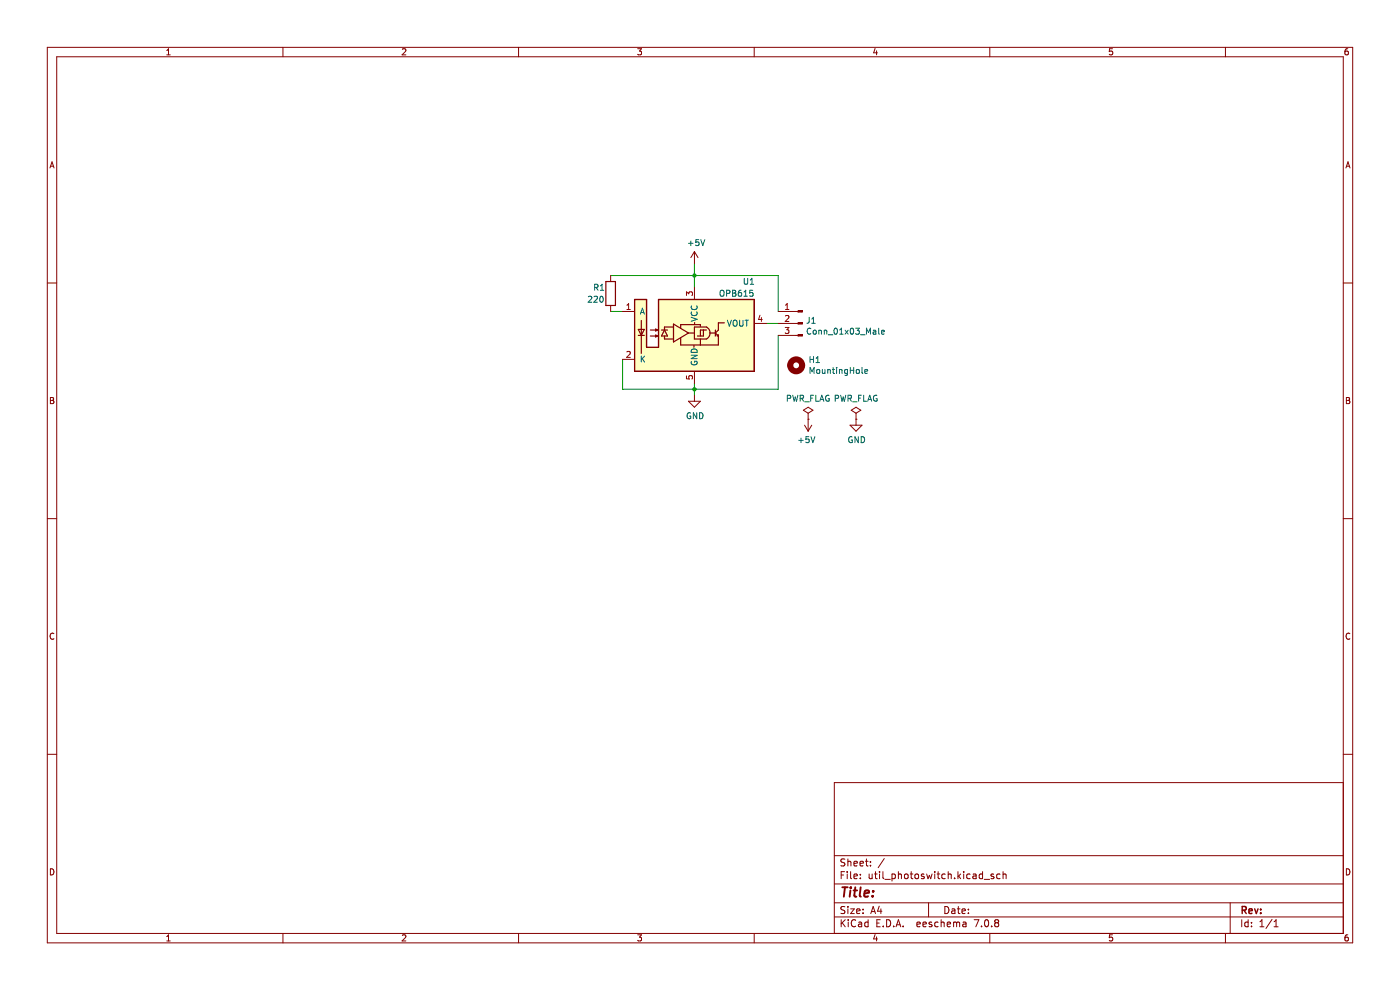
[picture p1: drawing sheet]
<svg xmlns="http://www.w3.org/2000/svg" width="297mm" height="210mm" viewBox="0 0 297 210" stroke-linecap="round" stroke-linejoin="round" font-family="sans-serif">
<g fill="none" stroke="#840000" stroke-width=".21">
<path d="M10 10h277v190h-277zM12 12h273v186h-273zM35.4 11.6h.7M35.4 10.7l.3-.4v1.3M60 10v2M85.4 10.5l.5-.2 .2 .4-.8 .9h.8M110 10v2M135.3 10.3h.8l-.4 .5 .3 .2v.5l-.2 .1-.5-.1M160 10v2M185.6 10.3l-.3 .9h.8M186 10.8v.8M210 10v2"/>
<path d="M236 10.3h-.6l-.1 .7 .6-.1 .1 .6-.2 .1-.5-.1M260 10v2M285.9 10.3l-.3 .1-.2 .2-.1 .8 .3 .2 .4-.1-.1-.6-.3-.1-.3 .3M10.6 35.6l.4-1.3 .5 1.3M10.7 35.3h.6M285.5 35.6l.5-1.3 .4 1.3M285.7 35.3h.6M10 60h2M285 60h2M10.7 84.3h.4l.3 .3-.3 .3 .3 .2v.3l-.2 .2h-.5zM10.7 84.9h.4M285.6 84.3h.5l.2 .3-.2 .3 .2 .2 .1 .3-.3 .2h-.5z"/>
<path d="M285.6 84.9h.5M10 110h2M285 110h2M11.4 134.4a.58 .58 0 0 0-.8 .6 .58 .58 0 0 0 .8 .5M286.4 134.4a.58 .58 0 0 0-.8 .6 .58 .58 0 0 0 .8 .5M10 160h2M285 166h-108v32M285 160h2M10.7 184.3a.66 .66 0 0 1 .7 .6 .66 .66 0 0 1-.7 .7zM35.4 198.7l.3-.4v1.3M35.4 199.6h.7M60 198v2"/>
<path d="M85.4 198.4l.5-.1 .2 .4-.8 .9h.8M110 198v2M135.3 198.3h.8l-.4 .5 .3 .1v.6l-.2 .1-.5-.1M160 198v2M177 194.5h108M177 191.5h108M177 187.5h108M177 181.5h108M178.4 195.1v1.5M178.4 185.6h.5M178.7 195.7l.6 .9M179.2 184.9h-.8v1.5"/>
<path d="M179.2 192.4l-.5-.1-.3 .1v.5l.7 .2 .1 .4-.3 .3-.5-.1M179.2 182.3l-.5-.1-.3 .1v.5l.7 .3 .1 .3-.3 .3-.5-.1M179.3 195.1l-.9 .8M179.7 184.9v.1M179.7 185.4v1M179.9 182.2v1.5M179.9 192.3v.1M179.9 192.8v1M179.9 182.8l.2-.1 .3 .1 .1 .9M179.9 195.1v.1M179.9 195.6v1M180.4 192.8h.8l-.8 1h.8"/>
<path d="M180.4 184.9v1.3l.3 .2M181.2 185.9l.7-.2-.1-.2-.4-.1-.2 .2v.7h.6M181.2 183.2l.7-.1-.1-.3-.4-.1-.2 .2v.7h.6M181.5 195.2a.71 .71 0 0 0-1 .5 .71 .71 0 0 0 .7 .9l.3-.2M181.7 193.3l.7-.2v-.2l-.5-.1-.2 .2 .1 .7h.6M182.2 195.7h.5l.1 .9M182.4 183.2l.8-.1-.1-.3-.4-.1-.3 .2 .1 .7h.6M182.5 186.2v.2M182.5 185.5v.1M182.8 195.9l-.5 .1-.2 .2 .2 .4 .5-.1M183.1 192.9v.1M183.1 193.6v.2"/>
<path d="M183.6 182.7h.6M183.8 182.2v1.3l.4 .2M184.2 195.7l-.5-.1-.3 .3 .2 .6h.6M184.2 195.1v1.5M184.4 185.4v.9l.4 .1 .2-.2M184.7 183.5v.2M184.7 182.8v.1M184.7 193.8l.5-1.5 .5 1.5M184.9 193.4h.7M185 185.4v1M185.5 185.4h.6M185.6 198.2l-.3 1h.8"/>
<path d="M185.7 184.9v1.3l.4 .2M186 198.7v.9M186 195.8h.5M186.5 192.2l-.3 1.1h.9M186.6 184.9v.1M186.6 185.4v1M186.7 195.1h-.7v1.5h.7M186.9 192.8v1M187.3 184.9v1.3l.2 .2M187.4 196.4v.2M187.6 182.1l-1.3 1.9M187.7 186.5h1.2"/>
<path d="M188.1 195.1a.76 .76 0 0 1 .9 .7 .76 .76 0 0 1-.9 .8zM189.2 185.5l.5-.1 .2 .3-.1 .6h-.6M189.2 185.4v1.5M189.6 196.4v.2M190.1 196.6l.5-1.5 .5 1.5M190.2 196.2h.7M190.6 185.5l.2-.1 .4 .1v.9M190.6 184.9v1.5M191.6 196.4v.2M192 185.5l.4-.1 .3 .3v.4l-.3 .3-.4-.1-.1-.2zM193.1 185.4h.6M193.3 184.9v1.3l.4 .2"/>
<path d="M194.2 185.5l.2-.1 .4 .1 .1 .6-.2 .2-.3 .1-.2-.2zM194.5 196.1l.7-.2v-.2l-.5-.1-.2 .2 .1 .7h.6M195.8 196.1l.7-.2-.1-.2-.4-.1-.2 .2 .1 .7h.5M196 185.5l-.3-.1-.3 .2 .1 .2 .5 .2v.3h-.6M196.6 185.4l.3 1 .3-.7 .2 .7 .3-1M197 191.5v3M197.7 195.7l-.4-.1-.2 .2 .1 .2 .5 .2v.3h-.6M198.3 184.9v.1M198.3 185.4v1M198.8 185.4h.6M199 184.9v1.3l.4 .2M199 195.7l-.4-.1-.3 .3 .1 .6h.6"/>
<path d="M199.7 195.7l.2-.1 .3 .1 .1 .9M199.7 195.1v1.5M200.4 192.3a.76 .76 0 0 1 .9 .7 .76 .76 0 0 1-.9 .8zM200.5 185.5l-.4-.1-.3 .3 .1 .6h.6M200.9 196.1l.8-.2-.1-.2-.4-.1-.3 .2 .1 .7h.6M201.2 185.5l.2-.1 .3 .1 .1 .9M201.2 184.9v1.5M201.9 192.9h.6l.1 .9M202.3 195.7l.4-.1 .2 .2M202.3 195.6v1M202.5 186.2v.2M202.6 193.1l-.5 .1-.2 .2 .2 .4 .5-.1"/>
<path d="M202.9 195.8l.3-.2 .3 .1 .1 .9M202.9 195.8v.8M203.1 192.8h.6M203.2 184.9v1.5M203.3 192.3v1.3l.4 .2M203.4 185.8l.4 .6M203.8 185.4l-.6 .6M204.1 193.3l.7-.2-.1-.2-.4-.1-.2 .2 .1 .7h.5M204.3 195.7h.6v.9M204.4 184.9v.1M204.4 185.4v1M204.9 195.9l-.5 .1-.2 .2 .2 .4 .5-.1"/>
<path d="M205.4 193.6v.2M205.4 192.9v.1M205.8 185.5l-.4-.1-.3 .3 .1 .6h.6M206.4 185.5h.6l.1 .9M206.7 195.1h1l-.7 1.5M207.1 185.7l-.5 .1-.2 .2 .2 .4 .5-.1M208.2 196.4v.2M208.4 185.5l-.4-.1-.3 .3 .2 .6h.5M208.4 184.9v1.5M208.8 186.5h1.1M209 195.2l.2-.1a.8 .8 0 0 1 .5 .7 .8 .8 0 0 1-.5 .8l-.3-.6zM210 198v2"/>
<path d="M210.4 196.4v.2M210.8 185.5l-.4-.1-.2 .2 .1 .2 .5 .2v.3h-.6M211.3 195.7l-.3 .3v.3l.3 .3 .4-.1 .2-.2-.1-.4-.2-.2M211.3 195.7l-.3-.3 .3-.3 .4 .1 .2 .2-.3 .3M211.3 195.7h.3M212.2 185.5l-.5-.1-.3 .3 .2 .6h.6M212.8 185.5l.2-.1 .4 .1v.9M212.8 184.9v1.5M236 198.3h-.6l-.1 .6h.6l.1 .6-.2 .1-.5-.1M260 198v2M261 191.5v6.5M263.4 195.1v1.5"/>
<path d="M264.8 195.7l-.4-.1-.3 .3 .1 .6h.6M264.8 195.1v1.5M265.5 196.4v.2M265.5 195.7v.1M267.3 196.6h.8M267.3 195.5l.4-.4v1.5M269.9 195l-1.3 1.9M270.3 196.6h.8M270.3 195.5l.4-.4v1.5M285.6 184.3a.66 .66 0 0 1 .8 .6 .66 .66 0 0 1-.8 .7zM285.9 198.3l-.3 .1-.2 .2-.1 .7 .3 .3 .4-.1-.1-.6-.3-.1-.3 .2"/>
</g>
<path d="M263.5 193.1l.7-.1 .2-.2-.1-.4-.8-.1v1.5M263.9 193.1l.5 .7M265 193.3l.7-.2-.1-.2-.4-.1-.2 .2v.7h.6M266.2 192.8l.3 1 .4-1M267.5 193.6v.2M267.5 192.9v.1" fill="none" stroke="#840000" stroke-width=".3"/>
<path d="M178.7 188.2h1.1M179.3 188.2l-.3 2M180.4 188.9l-.2 1.3M180.5 188.2v.2M181.1 188.9h.7M181.4 188.2l-.2 1.7 .1 .2 .4 .1M182.6 188.2l-.2 1.7 .2 .3M183.4 189.5l.9-.1v-.4h-.8l-.2 .9 .3 .3 .6-.1M185.1 190v.2M185.3 189l-.1 .2" fill="none" stroke="#840000" stroke-width=".4"/>
<path d="M134.6 63.5h2.6v10.2h2.5v-10.2h20.3v15.3h-25.4z" fill-rule="evenodd" fill="#ffffc2"/>
<path d="M134.6 63.5h2.6v10.2h2.5v-10.2h20.3v15.3h-25.4z" fill="none" stroke="#840000" stroke-width=".25"/>
<path d="M129.5 58.5h35.6v7.6M147.3 55.9v5.1M129.5 66.1h2.6M162.6 68.6h2.5M165.1 71.1v11.5h-33v-6.4M147.3 81.3v2.5" fill="none" stroke="#009600" stroke-width=".21"/>
<path d="M168.9 71.1h.4M168.9 68.6h.4M168.9 66.1h.4M170.7 90.2l.7 1.3M171.4 88.9v2.6M172.2 90.2l-.8 1.3M180.3 90.2h2.6l-1.3 1.3zM180.6 87l1-.6 1 .6-1 .7zM181.6 88.9h.1M181.6 87.7v2.5" fill="none" stroke="#840000" stroke-width=".21"/>
<g fill="none" stroke="#006464" stroke-width=".21">
<path d="M169.4 93.4h1M169.9 92.9v1M171.6 92.6h-.6l-.1 .6h.6l.1 .6-.2 .1-.5-.1M172 92.6l.5 1.3 .4-1.3M177.2 84.5l.6-.1 .1-.4-.7-.2v1.3M178.3 83.8l.3 1.3 .3-.9 .2 .9 .3-1.3M179.9 84.5l.6-.1 .1-.4-.7-.2v1.3M180.2 84.5l.4 .6M180.8 92.7a.58 .58 0 0 0-.8 .6 .58 .58 0 0 0 .8 .5v-.4h-.2M180.9 85.2h.9M182.1 92.6v1.3l-.7-1.3v1.3M182.1 84.4h.5"/>
<path d="M182.7 92.6a.64 .64 0 0 1 .7 .7 .64 .64 0 0 1-.7 .6zM182.7 83.8h-.6v1.3M183.2 83.8v1.3h.6M184.1 85.1l.4-1.3 .4 1.3M184.2 84.7h.6M186 83.9a.58 .58 0 0 0-.7 .6 .58 .58 0 0 0 .8 .5v-.4h-.3"/>
</g>
<path d="M169.3 71h.9v.3h-.9z" fill-rule="evenodd" fill="#840000"/>
<path d="M169.3 71h.9v.3h-.9z" fill="none" stroke="#840000" stroke-width=".21"/>
<path d="M169.3 68.5h.9v.2h-.9z" fill-rule="evenodd" fill="#840000"/>
<path d="M169.3 68.5h.9v.2h-.9z" fill="none" stroke="#840000" stroke-width=".21"/>
<path d="M169.3 65.9h.9v.3h-.9z" fill-rule="evenodd" fill="#840000"/>
<g fill="none" stroke="#840000" stroke-width=".21">
<path d="M129.5 58.5v1.2M147.3 53.4l-.7 1.2M147.3 53.4v2.5M147.3 53.4l.8 1.2M129.5 64.8v1.3M132.1 66.1h2.5M132.1 76.2h2.5M147.3 61v2.5M147.3 78.8v2.5M160 68.6h2.6M165.1 66.1h3.8M165.1 68.6h3.8"/>
<path d="M165.1 71.1h3.8M169.3 65.9h.9v.3h-.9zM146 85.1h2.6l-1.3 1.3zM147.3 83.8v1.3M170.4 87l1-.6 1.1 .6-1.1 .7zM171.4 88.9h.1M171.4 87.7v1.2"/>
</g>
<path d="M133 65.7h.7M133 64.7l.4-.3v1.3M133 74.7l.5-.2 .2 .4-.8 .9h.8M145.6 62.7v-.8l.5 .4 .1-.3h.6l.1 .1-.1 .6M145.6 79.7v.6l.6 .1v-.6l.6-.1 .1 .2-.1 .5M161.2 66.9l-.3 .9h.8M161.5 67.3v.9M166.6 69.5h.8l-.5 .4 .4 .2v.5l-.2 .1-.5-.1M166.6 65.7h.8M166.6 64.7l.4-.3v1.3M166.6 67l.5-.1 .3 .4-.8 .9h.8" fill="none" stroke="#a90000" stroke-width=".21"/>
<g fill="none" stroke="#006464" stroke-width=".21">
<path d="M146.1 51.6h.9M146.6 51.1v1M148.2 50.8h-.6v.6h.6v.6l-.1 .1-.5-.1M148.7 50.8l.4 1.3 .4-1.3M157.9 59v1.1l.2 .2 .4-.1 .1-.1v-1.1M159.2 59.4l.3-.4v1.3M124.8 63l.5-.2 .2 .4-.7 .9h.7M126 63l.5-.2 .3 .4-.8 .9h.8M126.1 61l.7-.1v-.5l-.7-.1v1.3M126.5 61l.4 .6M127.4 63l.1-.2a.68 .68 0 0 1 .5 .7 .68 .68 0 0 1-.5 .6l-.3-.5zM127.4 61.6h.7"/>
<path d="M127.4 60.7l.3-.4v1.3M135.9 66.6l.4-1.2 .4 1.2M136 66.3h.6M136 75.5v1.3M136.2 76.1l.6 .7M136.8 75.5l-.8 .8M146.6 67.3l1.3 .4-1.3 .5M146.6 75.4h1.3l-1.3 .7h1.3M146.7 74.3a.68 .68 0 0 1 .8-.2 .68 .68 0 0 1 .4 .6h-1.3zM146.7 76.7a.58 .58 0 0 0 .6 .7 .58 .58 0 0 0 .5-.8h-.4v.3M146.7 66.2a.56 .56 0 0 0 .6 .8 .56 .56 0 0 0 .5-.8M146.7 64.9a.56 .56 0 0 0 .6 .8 .56 .56 0 0 0 .5-.8"/>
<path d="M152.8 61.8l.3-.2a.43 .43 0 0 1 .5 .4v.4a.42 .42 0 0 1-.4 .5 .42 .42 0 0 1-.4-.5zM154.1 62.2h.6l.1-.5-.7-.1v1.2M154.3 67.9l.4 1.3 .5-1.3M155.4 61.6h.4l.3 .2-.3 .4 .3 .1v.3l-.2 .2h-.5zM155.4 62.2h.4M155.6 68.1l.2-.2a.43 .43 0 0 1 .6 .4v.5a.42 .42 0 0 1-.5 .4 .42 .42 0 0 1-.4-.4zM156.9 67.9v1l.2 .3 .4-.1 .1-.2v-1M157.2 61.6h-.3l-.2 .3-.1 .7 .3 .2 .4-.1-.1-.6h-.3l-.3 .2M157.8 62.8h.8M157.8 61.9l.4-.3v1.2M158.1 67.9h.7M158.4 67.9v1.3"/>
<path d="M159.2 60.3h.7M159.7 61.6h-.6l-.1 .6 .6-.1 .1 .6-.2 .1-.5-.1M171.7 67.3l-.1 1.1-.4 .2M171.9 75.6v1.3M171.9 79.2v-1.3l.4 1 .4-1v1.3M171.9 76.2h.7M172 69.7a.56 .56 0 0 0-.8 .6 .56 .56 0 0 0 .8 .5M172.2 68.6h.7M172.2 67.7l.4-.4v1.3M172.6 70.2l.1-.2 .4 .2v.6h-.5zM172.6 75.6v1.3M173.1 76.9h.8"/>
<path d="M173.1 76l.4-.4v1.3M173.3 78.5l.2-.1 .4 .1-.1 .7-.5-.1zM173.7 70.2l.5-.1 .1 .8M173.7 70v.9M174.5 78.4v.8l.5-.1M174.9 70.2l.4-.1 .1 .8M174.9 70v.9M175 78.4v.8M175.6 78.5l.5-.1v.8M175.6 78.4v.8M175.7 71h1M176.6 78.4h.5"/>
<path d="M176.8 77.9v1.1l.3 .2M177 69.7l.2-.1a.68 .68 0 0 1 .5 .7 .68 .68 0 0 1-.5 .6l-.3-.5zM177.5 77.9v.2M177.5 78.4v.8M178.1 78.5l.5-.1v.8M178.1 78.4v.8M178.1 70.9h.8M178.1 70l.4-.4v1.3M179.3 70l.6 .9M179.8 78.4v1l-.3 .2h-.3M179.8 78.4h-.4l-.2 .2 .1 .6h.5M179.9 70l-.6 .9"/>
<path d="M180.4 77.9v1.3M180.4 78.6h.7M180.5 69.7l.2-.1a.68 .68 0 0 1 .4 .7 .68 .68 0 0 1-.4 .6l-.3-.5zM181.1 77.9v1.3M181.5 69.6h.8l-.4 .5 .3 .1v.6l-.1 .1-.6-.1M181.7 78.5l.2-.1 .4 .1-.1 .7-.5-.1zM182.5 71h1M182.9 77.9v1.1l.1 .2M183.5 78.8l.6-.1-.1-.3h-.4l-.1 .2v.6h.5M183.8 70.9v-1.3l.4 .9 .5-.9v1.3M185.3 70.1h.4l.1 .8M185.8 70.3l-.6 .3 .2 .3 .4-.1"/>
<path d="M186.4 69.6v1.1l.2 .2M187 70.5l.6-.2v-.2l-.4-.1-.2 .2 .1 .6h.5M146.5 87.6a.58 .58 0 0 0-.8 .6 .58 .58 0 0 0 .8 .5v-.4h-.2M147.8 87.5v1.3l-.7-1.3v1.3M148.4 87.5a.64 .64 0 0 1 .7 .7 .64 .64 0 0 1-.7 .6zM167 84.5l.6-.1 .1-.4-.7-.2v1.3M168.2 83.8l.3 1.3 .2-.9 .3 .9 .3-1.3M169.7 84.5l.7-.1v-.4l-.7-.2v1.3M170.1 84.5l.4 .6M170.7 85.2h1M172 84.4h.4M172.6 83.8h-.6v1.3"/>
<path d="M173.1 83.8v1.3h.6M173.9 85.1l.4-1.3 .5 1.3M174 84.7h.6M175.9 83.9a.58 .58 0 0 0-.8 .6 .58 .58 0 0 0 .8 .5v-.4h-.2"/>
</g>
<circle cx="168.9" cy="77.5" r="1.27" fill="none" stroke="#840000" stroke-width="1.3"/>
<g fill="none" stroke="#840000" stroke-width=".25">
<path d="M128.5 59.7h2.1v5.1h-2.1zM134.6 63.5h2.6v10.2h2.5v-10.2h20.3v15.3h-25.4zM135.4 71.1h1.3M135.4 69.9h1.3l-.7 1.2zM136 68v7M138 70h1.5M138 71.3h1.5M139.1 71.1l.4 .2-.4 .2zM139.1 69.8l.4 .2-.4 .2zM140.3 70h1.3M141 70l.6 1.3h-1.3zM141 71.3v.6h1.9"/>
<path d="M142.9 69.4h-1.9v.6M142.9 68.7l3.1 1.9-3.1 1.9zM146 70.6h1.3M147.2 73.2v.5M147.3 69.4h2.6a1.42 1.42 0 0 1 .7 1.2 1.42 1.42 0 0 1-.7 1.3h-2.6zM147.3 68.4v.4M148.6 69.2v-.3h-4.2v.7M148.6 71.9v1.3M149.2 70v1.3h-1.2M149.9 70h-1.3v1.3M150.5 70.6h1.3M151.8 70.6l.6 .7"/>
<path d="M151.8 70v1.3M152.1 71.2l.2-.2 .1 .3zM152.4 71.3v1.9h-8v-1.5M153.7 68.5h-1.3v1.5l-.6 .6"/>
</g>
<g fill="#009600">
<circle cx="147.3" cy="58.5" r=".46"/>
<circle cx="147.3" cy="82.6" r=".46"/>
</g>
</svg>
